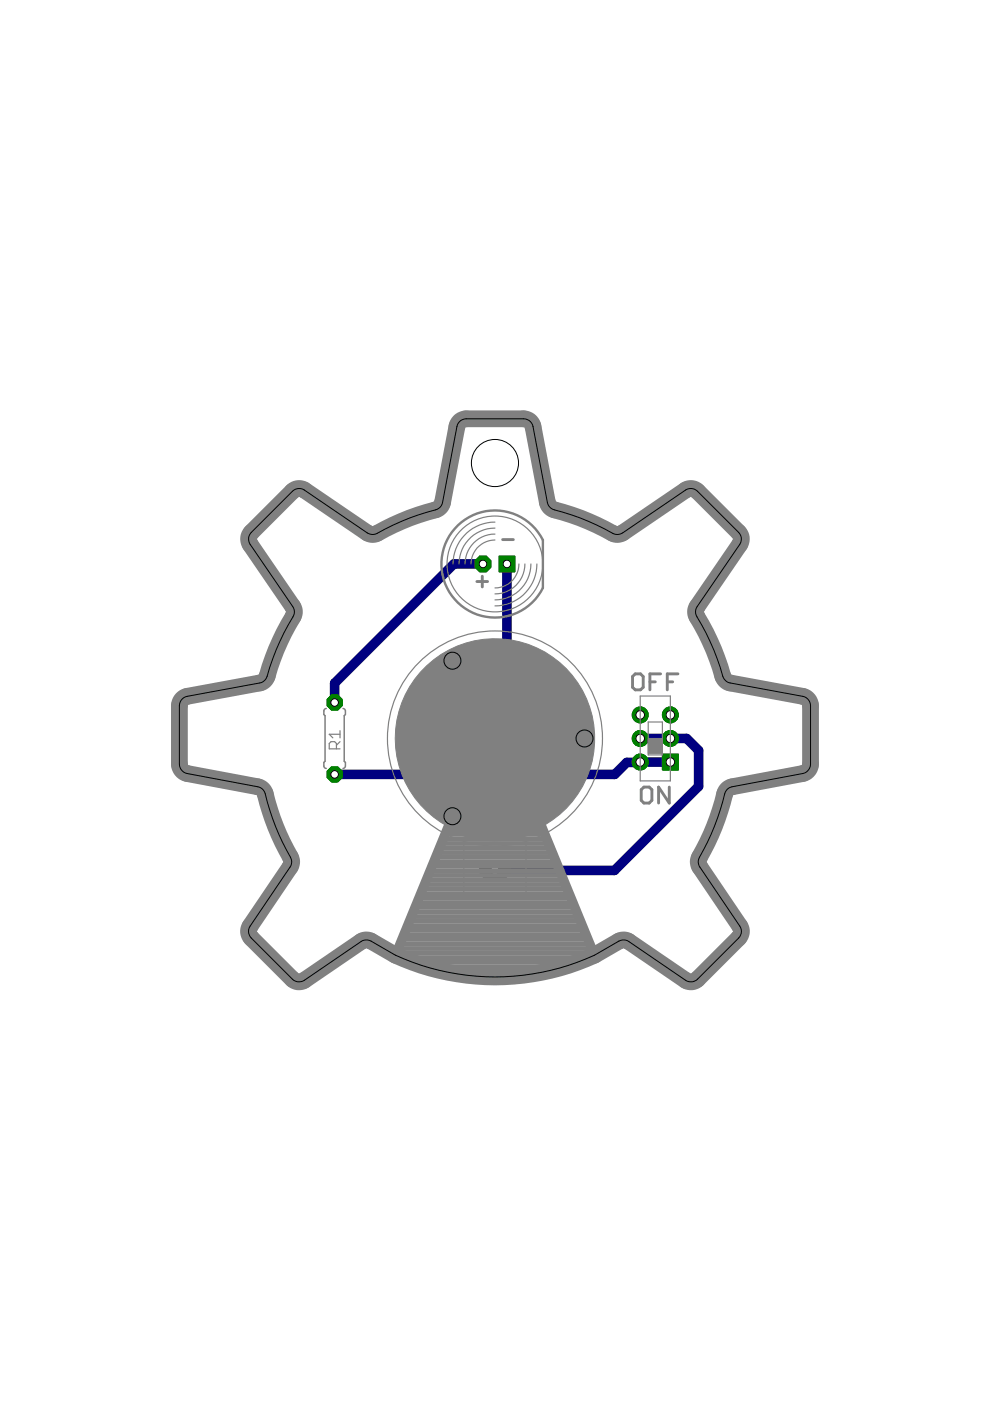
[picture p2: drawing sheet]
<svg xmlns="http://www.w3.org/2000/svg" width="210mm" height="297mm" viewBox="0 0 210 297" stroke-linecap="round" stroke-linejoin="round" font-family="sans-serif">
<path d="M102.4 119.6h-6.2l-25.2 25.2v4.1M107.5 119.6v16.6l-2.6 2.6v5.8M135.7 156.6h9.9l2.5 2.5v7.6l-17.8 17.9h-25.4M142.1 161.6h-9.2l-2.6 2.6h-59.3" fill="none" stroke="#000080" stroke-width="2"/>
<path d="M103.2 184.6h3.4" fill="none" stroke="#008000" stroke-width="3.4"/>
<circle cx="104.9" cy="184.6" r=".91" fill="#fff" stroke="#000" stroke-width=".21"/>
<path d="M103.2 144.6h3.4" fill="none" stroke="#008000" stroke-width="3.4"/>
<circle cx="104.9" cy="144.6" r=".91" fill="#fff" stroke="#000" stroke-width=".21"/>
<circle cx="71" cy="164.2" r="1.74" fill="#008000" stroke="#008000" stroke-width=".21"/>
<circle cx="71" cy="164.2" r=".8" fill="#fff" stroke="#000" stroke-width=".21"/>
<circle cx="71" cy="148.9" r="1.74" fill="#008000" stroke="#008000" stroke-width=".21"/>
<circle cx="71" cy="148.9" r=".8" fill="#fff" stroke="#000" stroke-width=".21"/>
<path d="M140.4 159.9h3.4v3.4h-3.4z" fill="#008000" stroke="#008000" stroke-width=".21"/>
<circle cx="142.1" cy="161.6" r=".91" fill="#fff" stroke="#000" stroke-width=".21"/>
<circle cx="142.1" cy="156.6" r="1.69" fill="#008000" stroke="#008000" stroke-width=".21"/>
<circle cx="142.1" cy="156.6" r=".91" fill="#fff" stroke="#000" stroke-width=".21"/>
<circle cx="142.1" cy="151.6" r="1.69" fill="#008000" stroke="#008000" stroke-width=".21"/>
<circle cx="142.1" cy="151.6" r=".91" fill="#fff" stroke="#000" stroke-width=".21"/>
<circle cx="135.7" cy="151.6" r="1.69" fill="#008000" stroke="#008000" stroke-width=".21"/>
<circle cx="135.7" cy="151.6" r=".91" fill="#fff" stroke="#000" stroke-width=".21"/>
<circle cx="135.7" cy="156.6" r="1.69" fill="#008000" stroke="#008000" stroke-width=".21"/>
<circle cx="135.7" cy="156.6" r=".91" fill="#fff" stroke="#000" stroke-width=".21"/>
<circle cx="135.7" cy="161.6" r="1.69" fill="#008000" stroke="#008000" stroke-width=".21"/>
<circle cx="135.7" cy="161.6" r=".91" fill="#fff" stroke="#000" stroke-width=".21"/>
<path d="M105.8 117.9h3.4v3.3h-3.4z" fill="#008000" stroke="#008000" stroke-width=".21"/>
<circle cx="107.5" cy="119.6" r=".8" fill="#fff" stroke="#000" stroke-width=".21"/>
<circle cx="102.4" cy="119.6" r="1.81" fill="#008000" stroke="#008000" stroke-width=".21"/>
<circle cx="102.4" cy="119.6" r=".8" fill="#fff" stroke="#000" stroke-width=".21"/>
<path d="M103.2 184.6h3.4" fill="none" stroke="#008000" stroke-width="3.4"/>
<circle cx="104.9" cy="184.6" r=".91" fill="#fff" stroke="#000" stroke-width=".21"/>
<path d="M103.2 144.6h3.4" fill="none" stroke="#008000" stroke-width="3.4"/>
<circle cx="104.9" cy="144.6" r=".91" fill="#fff" stroke="#000" stroke-width=".21"/>
<circle cx="71" cy="164.2" r="1.74" fill="#008000" stroke="#008000" stroke-width=".21"/>
<circle cx="71" cy="164.2" r=".8" fill="#fff" stroke="#000" stroke-width=".21"/>
<circle cx="71" cy="148.9" r="1.74" fill="#008000" stroke="#008000" stroke-width=".21"/>
<circle cx="71" cy="148.9" r=".8" fill="#fff" stroke="#000" stroke-width=".21"/>
<path d="M140.4 159.9h3.4v3.4h-3.4z" fill="#008000" stroke="#008000" stroke-width=".21"/>
<circle cx="142.1" cy="161.6" r=".91" fill="#fff" stroke="#000" stroke-width=".21"/>
<circle cx="142.1" cy="156.6" r="1.69" fill="#008000" stroke="#008000" stroke-width=".21"/>
<circle cx="142.1" cy="156.6" r=".91" fill="#fff" stroke="#000" stroke-width=".21"/>
<circle cx="142.1" cy="151.6" r="1.69" fill="#008000" stroke="#008000" stroke-width=".21"/>
<circle cx="142.1" cy="151.6" r=".91" fill="#fff" stroke="#000" stroke-width=".21"/>
<circle cx="135.7" cy="151.6" r="1.69" fill="#008000" stroke="#008000" stroke-width=".21"/>
<circle cx="135.7" cy="151.6" r=".91" fill="#fff" stroke="#000" stroke-width=".21"/>
<circle cx="135.7" cy="156.6" r="1.69" fill="#008000" stroke="#008000" stroke-width=".21"/>
<circle cx="135.7" cy="156.6" r=".91" fill="#fff" stroke="#000" stroke-width=".21"/>
<circle cx="135.7" cy="161.6" r="1.69" fill="#008000" stroke="#008000" stroke-width=".21"/>
<circle cx="135.7" cy="161.6" r=".91" fill="#fff" stroke="#000" stroke-width=".21"/>
<path d="M105.8 117.9h3.4v3.3h-3.4z" fill="#008000" stroke="#008000" stroke-width=".21"/>
<circle cx="107.5" cy="119.6" r=".8" fill="#fff" stroke="#000" stroke-width=".21"/>
<circle cx="102.4" cy="119.6" r="1.81" fill="#008000" stroke="#008000" stroke-width=".21"/>
<circle cx="102.4" cy="119.6" r=".8" fill="#fff" stroke="#000" stroke-width=".21"/>
<path d="M106.6 114.4h2.2M101.1 123.3h2.3M102.3 122.2v2.2M134.7 142.9h1.1l.6 .5v2.3l-.6 .6h-1.1l-.6-.6v-2.3zM137.8 144.6h1.1M140.1 142.9h-2.3v3.4M141.5 144.6h1.1M143.7 142.9h-2.2v3.4M136 167.4l.5-.5h1.1l.6 .5v2.3l-.6 .6h-1.1l-.5-.6zM141.9 166.9v3.4l-2.3-3.4v3.4" fill="none" stroke="#808080" stroke-width=".61"/>
<path d="M53.3 112.9l8.7-8.7 .7-.5 .7-.1 1.1 .3 13.4 9.1 1 .3 .8-.1a54.3 54.3 0 0 1 13-5.2l.9-.8 .2-.7 3.1-16.1 .3-.7a1.95 1.95 0 0 1 1.6-.9h12.6a2.01 2.01 0 0 1 1.6 1.6l3.1 16.1 .2 .7 .9 .8a52.8 52.8 0 0 1 13 5.2l.8 .1 1-.3 13.4-9.1 1.1-.3 .7 .1 .7 .5 8.9 9a2.03 2.03 0 0 1 0 2.2l-9 13.2-.3 .7 .1 1.1a54.8 54.8 0 0 1 5.8 13.3l.7 .8 .7 .3 15.8 2.9 .9 .8 .4 1.1v12.4l-.2 .8-.5 .6-1 .6-15 2.8-1 .5a4.3 4.3 0 0 0-1 2.8 53.4 53.4 0 0 1-5 12l-.2 .7 .4 1.1 8.4 12.4a1.97 1.97 0 0 1-.2 2.6l-9 9a2.08 2.08 0 0 1-2.2-.1l-12.1-8.2-.6-.3-1.1 .1a42.3 42.3 0 0 1-11.1 5.3 50.7 50.7 0 0 1-36.7-2.2l-5.1-3-.7-.2h-.8l-.6 .3-12.1 8.2-.7 .3a1.92 1.92 0 0 1-1.8-.5l-8.7-8.7-.4-.7a1.88 1.88 0 0 1 .1-1.9l8.5-12.4 .3-1.1a4.7 4.7 0 0 0-1.1-2.7 52.9 52.9 0 0 1-4.6-12.1l-.4-.7-1-.5-15-2.8-1-.6-.5-.6-.2-.8v-12.4l.4-1.1 .9-.8 15.8-2.9 .7-.3 .7-.8a53.6 53.6 0 0 1 5.8-13.3l.1-1.1-.3-.7-9.1-13.2-.3-.7a1.88 1.88 0 0 1 .6-1.8z" fill="none" stroke="#808080" stroke-width="3.6"/>
<path d="M83.8 202.5l11.4-27.6a20.9 20.9 0 0 0 19.5 0l11.3 27.6" fill="none" stroke="#808080" stroke-width="2"/>
<g fill="none" stroke="#808080" stroke-width="1">
<path d="M93.7 179.8h22.5M94.1 178.8h21.7M94.5 177.9h20.9M94.9 176.9h6.9M95.3 175.9h1.7M95.4 175.6l9.5 1.9 9.6-1.9 11.4 27.3-21 4.4-20.9-4.4zM108.1 176.9h6.9M112.9 175.9h1.7M85.6 199.2h38.7M86 198.2h37.9M86.4 197.2h37.1M86.8 196.3h36.3"/>
<path d="M87.2 195.3h35.5M87.6 194.3h34.7M88 193.4h33.9M88.4 192.4h33.1M88.8 191.4h32.3M89.2 190.5h31.5M89.6 189.5h30.7M90 188.5h29.9M90.4 187.5h29.1M90.8 186.6h28.3M91.2 185.6h27.5M91.7 184.6h26.5"/>
<path d="M92.1 183.7h25.7M92.5 182.7h24.9M92.9 181.7h24.1M93.3 180.8h23.3M84.3 202.1h41.2M84.6 203h40.7M84.8 201.1h40.3M85.2 200.1h39.5M89.1 204h31.7M93.7 205h22.5M98.3 205.9h13.3M102.8 206.9h4.3"/>
</g>
<circle cx="105" cy="156.6" r="21.2" fill="#808080" stroke="#808080" stroke-width=".21"/>
<g fill="none" stroke="#808080" stroke-width=".25">
<path d="M104.9 110.7a8.9 8.9 0 0 0-8.8 8.9M104.9 112a7.6 7.6 0 0 0-7.6 7.6M104.9 113.2a6.3 6.3 0 0 0-6.3 6.4M104.9 114.5a5.1 5.1 0 0 0-5 5.1M110 119.6a5 5 0 0 1-5.1 5.1M111.3 119.6a6.3 6.3 0 0 1-6.4 6.3M112.6 119.6a7.6 7.6 0 0 1-7.7 7.6M113.8 119.6a8.9 8.9 0 0 1-8.9 8.9M71.3 158.8v-1.2l-.3-.4h-.8l-.4 .4v1.2h2.3M72.1 157.2l-.8 .8M72.1 155.7h-2.3l.8 .7M72.1 154.9v1.5"/>
<path d="M135.7 147.6h6.4v18h-6.4zM137.4 153.1h3v7h-3zM98.3 178.6v10.8h13.2v-10.8"/>
<circle cx="104.9" cy="119.6" r="10.2"/>
<circle cx="104.9" cy="156.6" r="22.8"/>
<circle cx="104.9" cy="156.6" r="6.4"/>
</g>
<path d="M69.2 150.2l-.3 .1-.2 .4v.8l.2 .2v9.7l-.2 .2v.8l.1 .3 .4 .2M72.7 150.2l.3 .1 .2 .4v.8l-.2 .2v9.7l.2 .2v.8l-.1 .3-.4 .2" fill="none" stroke="#808080" stroke-width=".32"/>
<path d="M137.4 156.6h3v3.2h-3z" fill="#808080" stroke="#808080" stroke-width=".21"/>
<path d="M97.1 111.4a11.4 11.4 0 0 1 18 3.1v10.2a11.4 11.4 0 0 1-16.9 4 11.4 11.4 0 0 1-1.1-17.3z" fill="none" stroke="#808080" stroke-width=".51"/>
<g fill="none" stroke="#000" stroke-width=".21">
<path d="M53.3 112.9l8.7-8.7 .7-.5 .7-.1 1.1 .3 13.4 9.1 1 .3 .8-.1a54.3 54.3 0 0 1 13-5.2l.9-.8 .2-.7 3.1-16.1 .3-.7a1.95 1.95 0 0 1 1.6-.9h12.6a2.01 2.01 0 0 1 1.6 1.6l3.1 16.1 .2 .7 .9 .8a52.8 52.8 0 0 1 13 5.2l.8 .1 1-.3 13.4-9.1 1.1-.3 .7 .1 .7 .5 8.9 9a2.03 2.03 0 0 1 0 2.2l-9 13.2-.3 .7 .1 1.1a54.8 54.8 0 0 1 5.8 13.3l.7 .8 .7 .3 15.8 2.9 .9 .8 .4 1.1v12.4l-.2 .8-.5 .6-1 .6-15 2.8-1 .5a4.3 4.3 0 0 0-1 2.8 53.4 53.4 0 0 1-5 12l-.2 .7 .4 1.1 8.4 12.4a1.97 1.97 0 0 1-.2 2.6l-9 9a2.08 2.08 0 0 1-2.2-.1l-12.1-8.2-.6-.3-1.1 .1a42.3 42.3 0 0 1-11.1 5.3 50.7 50.7 0 0 1-36.7-2.2l-5.1-3-.7-.2h-.8l-.6 .3-12.1 8.2-.7 .3a1.92 1.92 0 0 1-1.8-.5l-8.7-8.7-.4-.7a1.88 1.88 0 0 1 .1-1.9l8.5-12.4 .3-1.1a4.7 4.7 0 0 0-1.1-2.7 52.9 52.9 0 0 1-4.6-12.1l-.4-.7-1-.5-15-2.8-1-.6-.5-.6-.2-.8v-12.4l.4-1.1 .9-.8 15.8-2.9 .7-.3 .7-.8a53.6 53.6 0 0 1 5.8-13.3l.1-1.1-.3-.7-9.1-13.2-.3-.7a1.88 1.88 0 0 1 .6-1.8z"/>
<circle cx="104.9" cy="98.2" r="5"/>
<circle cx="95.9" cy="140.1" r="1.8"/>
<circle cx="123.9" cy="156.6" r="1.8"/>
<circle cx="95.9" cy="173.1" r="1.8"/>
</g>
</svg>
